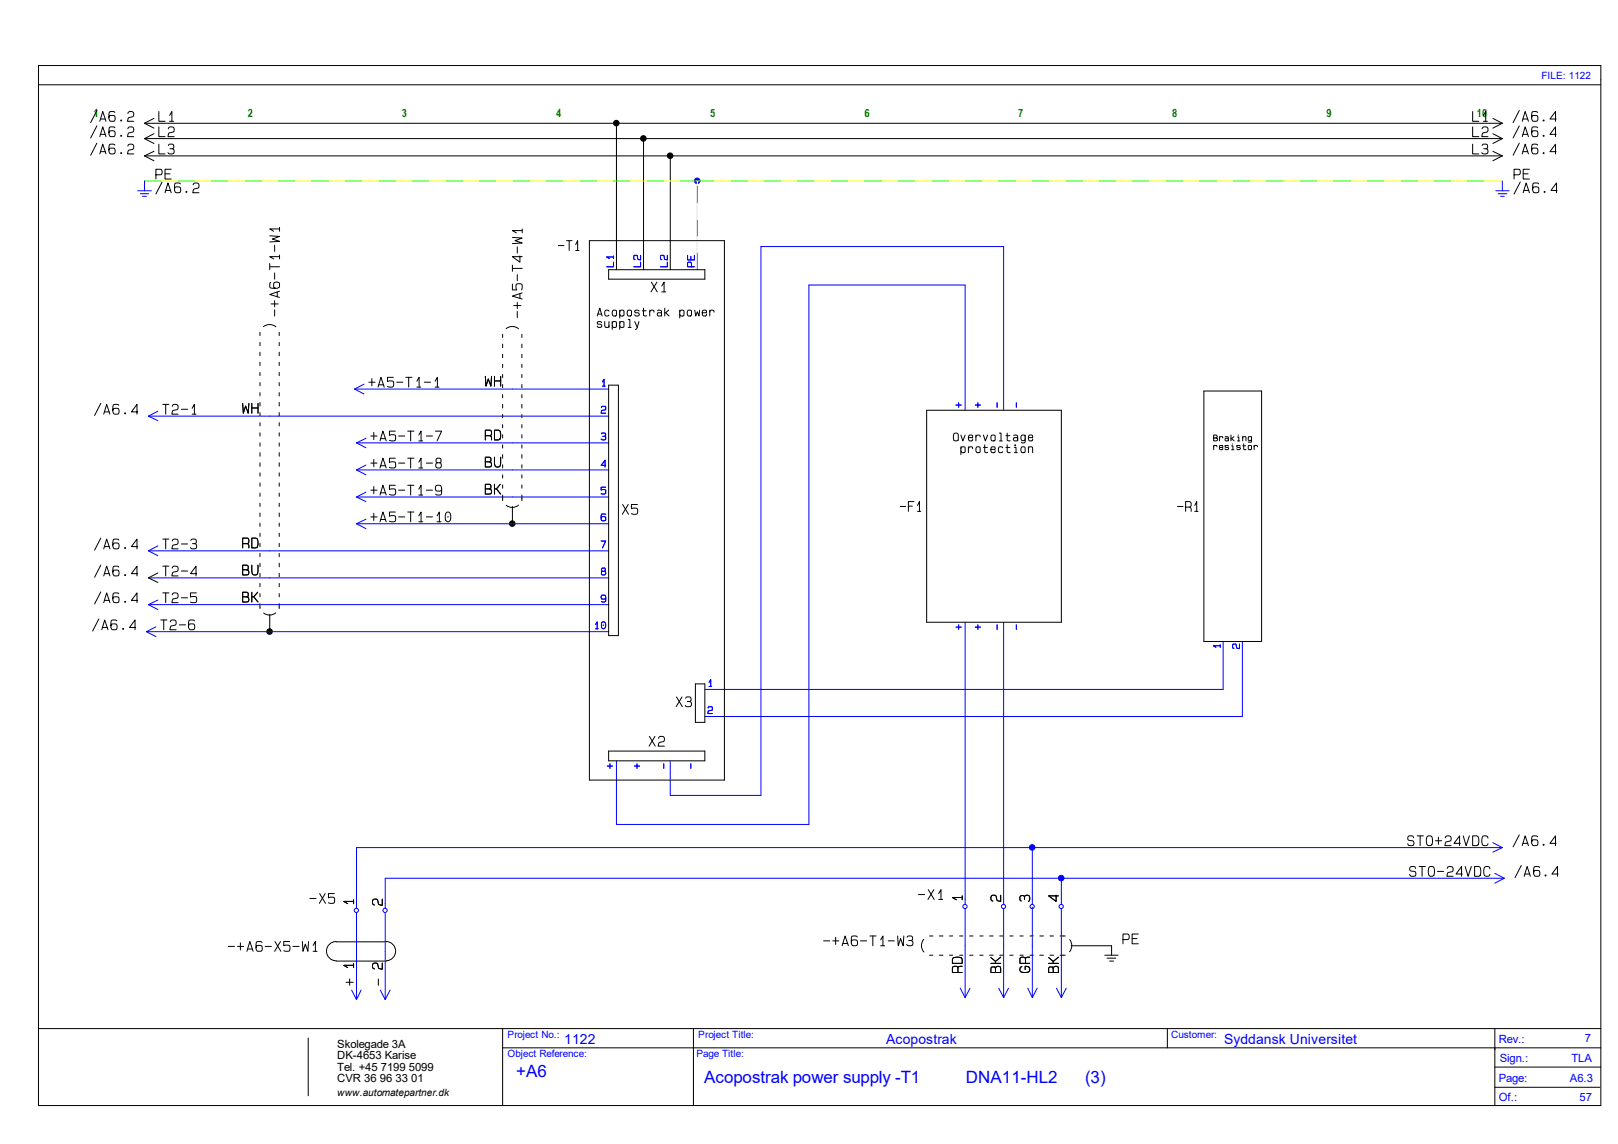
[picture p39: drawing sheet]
<svg xmlns="http://www.w3.org/2000/svg" width="420mm" height="297mm" viewBox="0 0 420 297" stroke-linecap="round" stroke-linejoin="round" font-family="sans-serif">
<defs><g id="words">
<g font-size="4.4" fill="#00f">
<text x="134" y="279.5">+A6</text>
<text x="182.8" y="281.3">Acopostrak power supply -T1</text>
<text x="250.7" y="281.3">DNA11-HL2</text>
<text x="281.7" y="281.3">(3)</text>
</g>
<g font-size="3.6" fill="#00f">
<text x="146.5" y="271">1122</text>
<text x="230" y="271">Acopostrak</text>
<text x="317.8" y="271">Syddansk Universitet</text>
</g>
<g font-size="2.9" fill="#008000">
<text x="24.3" y="30.5">1</text>
<text x="64.3" y="30.5">2</text>
<text x="104.3" y="30.5">3</text>
<text x="144.4" y="30.5">4</text>
<text x="184.3" y="30.5">5</text>
<text x="224.4" y="30.5">6</text>
<text x="264.3" y="30.5">7</text>
<text x="304.3" y="30.5">8</text>
<text x="344.3" y="30.5">9</text>
<text x="383.4" y="30.5">10</text>
</g>
<g font-size="2.9">
<text x="87.5" y="272">Skolegade 3A</text>
<text x="87.5" y="275">DK-4653 Karise</text>
<text x="87.5" y="278">Tel. +45 7199 5099</text>
<text x="87.5" y="281">CVR 36 96 33 01</text>
</g>
<g font-size="2.9" fill="#00f">
<text x="389" y="270.8">Rev.:</text>
<text x="389.3" y="275.8">Sign.:</text>
<text x="407.9" y="275.8">TLA</text>
<text x="411.4" y="270.5">7</text>
<text x="389" y="281">Page:</text>
<text x="407.5" y="281">A6.3</text>
<text x="389" y="285.8">Of.:</text>
<text x="410" y="285.8">57</text>
</g>
<g font-size="2.6" fill="#00f">
<text x="400.1" y="20.4">FILE: 1122</text>
<text x="131.7" y="269.5">Project No.:</text>
<text x="181.3" y="269.5">Project Title:</text>
<text x="304" y="269.5">Customer:</text>
<text x="131.7" y="274.5">Object Reference:</text>
<text x="180.8" y="274.5">Page Title:</text>
</g>
<text font-size="2.6" x="87.5" y="284.5">www.automatepartner.dk</text>
</g></defs>
<g fill="none" stroke="#000" stroke-width=".26">
<path d="M10 17h405.5v270h-405.5zM10 22h405.5M10 267h405.5M80 269.5v15M130.5 267v20M130.5 272h285M180 267v20M303 267v5M388 277h27.5M388 267v20M388 282.3h27.3"/>
<circle cx="133" cy="135.9" r=".72"/>
<circle cx="70" cy="164" r=".72"/>
</g>
<g fill="#000">
<circle cx="133" cy="135.9" r=".72"/>
<circle cx="70" cy="164" r=".72"/>
</g>
<circle cx="275.5" cy="228" r=".72" fill="#00f"/>
<circle cx="275.5" cy="228" r=".72" fill="none" stroke="#00f" stroke-width=".26"/>
<circle cx="267.9" cy="220" r=".72" fill="#00f"/>
<circle cx="267.9" cy="220" r=".72" fill="none" stroke="#00f" stroke-width=".26"/>
<circle cx="181" cy="46.9" r=".72" fill="#00f"/>
<g fill="none" stroke="#00f" stroke-width=".26">
<path d="M35.7 49.5h3.6M36.4 50.3h2.2M37 51h1M37.5 47v2.5M388.3 49.5h3.5M388.9 50.3h2.3M389.6 51h.9M390 47v2.5M159.3 68.1v1.2h-1.8M159.3 66.7h-1.8l.7 .4M159.3 66.5v.6M166.3 68.1v1.2h-1.8"/>
<path d="M166.3 66.3v1.2l-.7-.2-.2-.8-.2-.2a.58 .58 0 0 0-.7 .4 .58 .58 0 0 0 .3 .7M173.2 68.1v1.2h-1.8M173.2 66.3v1.2l-.6-.2-.2-.8-.3-.2a.58 .58 0 0 0-.6 .4 .58 .58 0 0 0 .3 .7M178.5 66.3v1.2h1.8v-1.2M179.3 66.5v1M179.5 69.3v-1l-.2-.2h-.7l-.1 .1v1.1h1.8M94.5 99.7l-2.5 1.3M156.4 99.1l.4-.6v1.7M38.5 108h119.5M38.5 108l2.5 1.2M41 106.8l-2.5 1.2M92 101h66"/>
<path d="M92 101l2.5 1.3M92.5 115h65.5M92.5 115l2.5 1.2M95 113.8l-2.5 1.2M156.1 105.8a.61 .61 0 0 1 .8-.3 .61 .61 0 0 1 .3 .8l-1 .3-.2 .7h1.2M156.1 112.6l.1-.2h.9l.1 .4-.1 .4-.6 .1M156.4 100.2h.7M156.8 113.3l.4 .2a.65 .65 0 0 1-.3 .8 .65 .65 0 0 1-.9-.3M248.2 105.2h1.3M248.8 104.6v1.1M250.5 106.5v-32.5h-40.5v140h-50v-16.5M253.2 105.2h1.3"/>
<path d="M253.8 104.6v1.1M258.8 104.6v1.1M260.5 106.5v-42.5h-63v142.5h-23.5v-9M263.8 104.6v1.1M92.5 122h65.5M92.5 129h65.5M92.5 136h65.5M92.5 122l2.5 1.3M92.5 129l2.5 1.2M92.5 136l2.5 1.2M95 120.7l-2.5 1.3M95 127.8l-2.5 1.2"/>
<path d="M95 134.8l-2.5 1.2M157.2 120.8h-1.2l1.1-1.3v1.7M157.2 126.5h-1.2v.8l.4-.2 .8 .2v.8l-.3 .2-.9-.1M157.2 133.6l-.1-.2h-.9l-.2 .5 .1 1.1 .4 .2 .7-.2v-.7l-.1-.1-.7-.1-.4 .4M38.5 143h119.5M38.5 150h119.5M38.5 157h119.5M38.5 143l2.5 1.3M38.5 157l2.5 1.2M41 141.7l-2.5 1.3M41 155.8l-2.5 1.2M156 140.5h1.2l-.8 1.7"/>
<path d="M156.5 148.3l-.4 .2v.6l.3 .2h.5l.3-.4-.1-.6h-.3M157.2 155.2l-.1 .3h-.9l-.2-.3 .2-.7h.9l.1 1.6-.3 .2-.8-.2M38 164h120M38 164l2.5 1.3M40.5 162.7l-2.5 1.3M154.6 162.1l.4-.6v1.7M154.6 163.2h.7M156.2 161.6l.2-.1a.91 .91 0 0 1 .9 .7 .91 .91 0 0 1-.6 1l-.6-.4zM156.5 162.3h.2M184.1 177.1l.4-.7v1.8M184.1 178.2h.6M248.2 162.8h1.3"/>
<path d="M248.8 162.2v1.2M250.5 161.5v73.3M253.2 162.8h1.3M253.8 162.2v1.2M258.8 162.2v1.2M260.5 161.5v73.3M263.8 162.2v1.2M316.7 167.6h-1.7l.6 .5M316.7 167.4v.7M317.5 166.5v12.5h-134.5M321.7 167.2v1.2l-.6-.2-.2-.8-.3-.2a.58 .58 0 0 0-.6 .4 .58 .58 0 0 0 .3 .7M322.5 166.5v19.5h-139.5"/>
<path d="M157.6 198.9h1.4M158.3 198.3v1.2M164.7 198.9h1.3M165.4 198.3v1.2M172.3 198.3v1.2M179.3 198.3v1.2M183.8 183.8a.61 .61 0 0 1 .8-.3 .61 .61 0 0 1 .3 .8l-1 .3-.2 .7h1.2M387.5 218.8l2.5 1.2M92.5 237v22.5M100 237v22.5M250.5 236.1v22.9M260.5 236.1v22.9"/>
<path d="M268 220v14.8M268 235.5v23.5M275.5 228v6.8M275.5 236.1v22.9M388 226.7l2.5 1.3M390 220h-297.5v15.8M390 220l-2.5 1.2M390.5 228h-290.5v7.8M390.5 228l-2.5 1.3M91.3 257l1.2 2.5M93.7 257l-1.2 2.5M98.7 257l1.3 2.5"/>
<path d="M101.3 257l-1.3 2.5M249.3 256.5l1.2 2.5M251.8 256.5l-1.3 2.5M259.2 256.5l1.3 2.5M261.8 256.5l-1.3 2.5M266.8 256.5l1.2 2.5M269.2 256.5l-1.2 2.5M274.2 256.5l1.3 2.5M276.8 256.5l-1.3 2.5"/>
<circle cx="181" cy="46.9" r=".72"/>
<circle cx="156.6" cy="147.9" r=".52"/>
<circle cx="92.5" cy="236.3" r=".55"/>
<circle cx="99.9" cy="236.3" r=".55"/>
<circle cx="250.5" cy="235.3" r=".55"/>
<circle cx="260.5" cy="235.3" r=".55"/>
<circle cx="267.9" cy="235.3" r=".55"/>
<circle cx="275.5" cy="235.3" r=".55"/>
</g>
<g fill="#000">
<circle cx="160" cy="32" r=".72"/>
<circle cx="167" cy="35.9" r=".72"/>
<circle cx="173.9" cy="40.4" r=".72"/>
</g>
<g fill="none" stroke="#000" stroke-width=".26">
<path d="M25.1 28.7l-1.6 3.1M25.1 32.7l-1.6 3.1M25.1 37.2l-1.6 3.1M25.9 31.5l.8-2.5 .8 2.5M25.9 35.5l.8-2.6 .8 2.6M25.9 40l.8-2.6 .8 2.6M26.1 30.9h1.2M26.1 34.9h1.2M26.1 39.4h1.2M29.8 29.2a1.02 1.02 0 0 0-1.4 0 2.25 2.25 0 0 0 .1 2.2 1.07 1.07 0 0 0 1.3-.2v-1a1.02 1.02 0 0 0-1.4 0l-.1 .3M29.8 33.2a1.02 1.02 0 0 0-1.4 0 2.25 2.25 0 0 0 .1 2.2 1.07 1.07 0 0 0 1.3-.2v-1a1.02 1.02 0 0 0-1.4 0l-.1 .3M29.8 37.7a1.02 1.02 0 0 0-1.4 0 2.25 2.25 0 0 0 .1 2.2 1.07 1.07 0 0 0 1.3-.2v-1a1.02 1.02 0 0 0-1.4 0l-.1 .2"/>
<path d="M33.2 29.5l.1-.3a.87 .87 0 0 1 1.4 .3v.5l-.2 .3-1.1 .3-.3 .9h1.6M33.2 33.4l.1-.2a.87 .87 0 0 1 1.4 .2v.6l-.2 .3-1.1 .2-.3 1h1.6M33.2 37.9l.1-.2a.87 .87 0 0 1 1.4 .2v.5l-.2 .4-1.1 .2-.3 1h1.6M37.5 32h352.5M37.5 36h352.5M37.5 32l2.5 1.3M37.5 36l2.5 1.3M40 30.7l-2.5 1.3M40 34.7l-2.5 1.3M40 39.3l-2.5 1.2M41.2 29v2.5h1.6M41.2 32.9v2.6h1.6"/>
<path d="M41.2 37.4v2.6h1.6M43.7 33.4l.1-.2a.87 .87 0 0 1 1.4 .2v.6l-.2 .3-1.1 .2-.3 1h1.6M43.7 37.8l.3-.4h.7l.3 .1 .1 .4a.49 .49 0 0 1-.4 .7h-.6M44 30l.6-1v2.5M44 31.5h1M44.7 38.6a.7 .7 0 0 1 .5 .7 .7 .7 0 0 1-.5 .7l-.9-.1-.2-.3M160 32v38M167 36v34M382.3 29v2.5h1.6M382.3 32.9v2.6h1.6M382.3 37.4v2.6h1.6M384.7 33.4l.1-.2a.87 .87 0 0 1 1.4 .2v.6l-.2 .3-1.1 .2-.3 1h1.6"/>
<path d="M384.7 37.8l.4-.4h.6l.3 .1 .2 .4a.49 .49 0 0 1-.5 .7h-.6M385.1 30l.6-1v2.5M385.1 31.5h1M385.7 38.6a.7 .7 0 0 1 .6 .7 .7 .7 0 0 1-.6 .7l-.9-.1-.2-.3M387.5 30.7l2.5 1.3M387.5 34.7l2.5 1.3M387.5 39.3l2.5 1.2M390 32l-2.5 1.3M390 36l-2.5 1.3M394.4 28.7l-1.6 3.1M394.4 32.7l-1.6 3.1M394.4 37.2l-1.6 3.1"/>
<path d="M395.1 31.5l.8-2.5 .8 2.5M395.1 35.5l.8-2.6 .8 2.6M395.1 40l.8-2.6 .8 2.6M395.3 30.9h1.3M395.3 34.9h1.3M395.3 39.4h1.3M399.1 29.2a1.02 1.02 0 0 0-1.4 0 2.25 2.25 0 0 0 .1 2.2 1.07 1.07 0 0 0 1.3-.2v-1a1.02 1.02 0 0 0-1.4 0l-.1 .3M399.1 33.2a1.02 1.02 0 0 0-1.4 0 2.25 2.25 0 0 0 .1 2.2 1.07 1.07 0 0 0 1.3-.2v-1a1.02 1.02 0 0 0-1.4 0l-.1 .3M399.1 37.7a1.02 1.02 0 0 0-1.4 0 2.25 2.25 0 0 0 .1 2.2 1.07 1.07 0 0 0 1.3-.2v-1a1.02 1.02 0 0 0-1.4 0l-.1 .2M403.9 30.9h-1.6l1.5-1.9v2.5M403.9 34.9h-1.6l1.5-2v2.6M403.9 39.4h-1.6l1.5-2v2.6"/>
<path d="M37.5 40.5h352.5M37.5 40.5l2.5 1.2M40.5 45.4l1.4-.1 .2-.3-.2-1-1.4-.1v2.6M42.1 47.2l-1.6 3.2M42.8 45.1h1.3M42.8 50l.8-2.5 .8 2.5M43 49.4h1.3M44.4 43.9h-1.6v2.6h1.6M46.8 47.8a1.02 1.02 0 0 0-1.4 0 2.25 2.25 0 0 0 .2 2.2 1.07 1.07 0 0 0 1.2-.2v-1a1.02 1.02 0 0 0-1.4 0l-.1 .2M50.1 48l.1-.2a.87 .87 0 0 1 1.4 .2v.5l-.2 .4-1.1 .2-.3 .9h1.6M72.6 59.4h-2.6l1 .6M72.6 59v1"/>
<path d="M135.6 59.9h-2.6l1 .6M135.6 59.4v1.1M174 40.5v29.5M390 40.5l-2.5 1.2M393 45.4l1.5-.1 .1-.3-.1-1-1.5-.1v2.6M394.6 47.2l-1.6 3.2M395.4 45.1h1.3M395.4 50l.8-2.5 .8 2.5M395.6 49.4h1.2M397 43.9h-1.6v2.6h1.6M399.4 47.8a1.02 1.02 0 0 0-1.5 0 2.25 2.25 0 0 0 .2 2.2 1.07 1.07 0 0 0 1.3-.2v-1a1.02 1.02 0 0 0-1.5 0l-.1 .2M404.2 49.4h-1.6l1.4-1.9v2.5"/>
<path d="M70 68.4v1.6M70 69.3h2.6M70 61.2l2.6 .2-1.9 .7 1.9 .6-2.6 .1M70.3 73.3a1.02 1.02 0 0 0 0 1.5 2.25 2.25 0 0 0 2.2-.2 1.07 1.07 0 0 0-.2-1.3h-1a1.02 1.02 0 0 0 0 1.5h.2M70.4 78.9h1.8M71.3 78.1v1.6M71.3 70.9v1.6M71.3 63.7v1.6M72 75.8v1.2M72.6 75.6l-2.6 .9 2.6 .7M72.6 66.6h-2.6l1 .6M72.6 66.2v1"/>
<path d="M133 73.7v1.6h1.1l-.2-.5 .2-1.1h1.2a1.19 1.19 0 0 1 .1 1.6M133 68.8v1.6M133 69.7h2.6M133 61.6l2.6 .2-1.9 .7 1.9 .6-2.6 .1M133.3 79.3h1.9M134.3 78.5v1.6M134.3 71.3v1.6M134.3 64.1v1.6M135 76.2v1.3M135 66.5v1.6l-2-1.5h2.6M135.6 76l-2.6 .9 2.6 .7M144.9 63.8h1.5"/>
<path d="M147.1 62.5h1.4M147.7 62.5v2.5M149.4 63.5l.5-1v2.5M149.4 65h.9M153 62.5h35v140h-35zM158 70h25v2.5h-25zM169.1 73.2l1.5 2.6M170.5 73.2l-1.5 2.6M171.8 74.3l.6-1.1v2.6M171.8 75.8h1M67.5 86.3v.8M67.5 88.9v.8"/>
<path d="M67.5 91.4v1M67.5 94.1v.8M67.5 96.7v.8M67.5 99.3v.9M68.4 84.8a2.5 2.5 0 0 1 3.2 .1M71.3 80.4v1.6M72.5 86.3v.8M72.5 88.9v.8M72.5 91.4v1M72.5 94.1v.8M72.5 96.7v.8M72.5 99.3v.9"/>
<path d="M95.8 99.2h1.6M96.5 98.3v1.9M98.3 99.9h1.3M102.1 98h-1.5v1.1l.5-.2 1 .2v1.1a1.19 1.19 0 0 1-1.5 .1M103 99.2h1.6M105.3 98h1.6M106.1 98v2.5M108.2 99l.6-1v2.5M110.2 99.2h1.6M112.9 99l.6-1v2.5M126 97.7l.2 2.5 .5-1.8 .7 1.8 .2-2.5M128.4 97.7v2.5"/>
<path d="M128.4 98.9h1.6M130 97.7v2.5M130.5 86.8v.8M130.5 89.3v1M130.5 91.9v1M130.5 94.6v.8M130.5 97.2v.8M130.5 99.8v.9M131.4 85.3a2.5 2.5 0 0 1 3.2 .1M134.3 80.9v1.6M135.5 86.8v.8M135.5 89.3v1"/>
<path d="M135.5 91.9v1M135.5 94.6v.8M135.5 97.2v.8M135.5 99.8v.9M155 82l.7-2 .6 2M155.2 81.5h.9M156.1 83.7l-.3-.2h-.4l-.4 .2 .2 .5h.8l.2 .3-.2 .4-.6 .1-.4-.3M157 83.5l.1 1.4h.9l.1-.4M158 100h2.5v65h-2.5zM158.1 80.8l-.4-.3h-.4l-.3 .5 .1 1h.6l.4-.2M158.1 83.5v1.5M158.9 84l.4-.5 .6 .1 .1 1.2-.3 .2h-.4l-.4-.5"/>
<path d="M158.9 83.5v2M159.1 80.6h.8v1.4h-.8l-.2-.5zM160.9 81l.3-.5h.4l.4 .3-.1 1.2h-.7l-.3-.5M160.9 80.5v2.1M160.9 84l.3-.5 .7 .1 .1 1.2-.4 .2h-.4l-.3-.5M160.9 83.5v2M163 80.6h.8v1.4h-.8l-.2-.5zM163.1 85h.7M163.1 83h.4v2M164.8 83.5l.6 1.5M165.9 80.8l-.4-.3h-.4l-.3 .3 .1 .4 .9 .1 .1 .2-.1 .5h-.7l-.3-.3M165.9 83.5l-.5 1.7-.5 .3"/>
<path d="M166.7 80.7h1M167 80v1.9l.4 .1h.4M168.7 81l.3-.5 .7 .1 .1 .4M168.7 80.5v1.5M170.7 80.7l.6-.2 .4 .3v1.2M171.7 81.5l-.1-.3h-.8l-.2 .3 .3 .5h.7l.1-.3M172.6 80v2M172.6 81.2h.2l.9 .8M173.6 80.5l-.8 .7M176.4 81l.4-.5h.4l.3 .3v1.2h-.7l-.4-.5M176.4 80.5v2.1M178.6 80.6h.8v1.4h-.8l-.2-.5z"/>
<path d="M180.3 80.5l.3 1.5 .4-1.1 .4 1.1 .2-1.5M182.3 81.2h1.1l-.1-.6-.3-.1-.5 .1-.2 .9 .3 .5h.7l.1-.5M184.2 81l.4-.5 .7 .1v.4M184.2 80.5v1.5M26.2 104.7l-1.6 3.2M26.9 107.5l.8-2.5 .8 2.5M27.1 106.9h1.3M30.8 105.2a1.02 1.02 0 0 0-1.4 0 2.25 2.25 0 0 0 .1 2.2 1.07 1.07 0 0 0 1.3-.1v-1a1.02 1.02 0 0 0-1.4 0l-.1 .2M35.7 106.9h-1.6l1.5-1.9v2.5M42.2 105h1.7M43 105v2.5M44.7 105.5l.1-.3a.87 .87 0 0 1 1.4 .3v.5l-.2 .3-1.1 .3-.3 .9h1.6"/>
<path d="M47.1 106.3h1.6M49.9 106l.6-1v2.5M49.9 107.5h1M63 104.7l.2 2.6 .6-1.9 .6 1.9 .2-2.6M65.4 104.7v2.6M65.4 105.9h1.6M67 104.7v2.6M67.5 101.9v.9M67.5 104.5v.9M67.5 107.1v.9M67.5 109.7v.9M67.5 112.4v.8"/>
<path d="M67.5 115v.8M67.5 117.5v.9M72.5 101.9v.9M72.5 104.5v.9M72.5 107.1v.9M72.5 109.7v.9M72.5 112.4v.8M72.5 115v.8M72.5 117.5v.9M96.3 113.2h1.6M97 112.3v1.8M97 119.3v1.9"/>
<path d="M98.1 100.5l.8-2.5 .8 2.5M98.6 114.5l.8-2.6 .8 2.6M98.8 113.9h1.3M102.6 111.9h-1.5v1.1l.5-.1 1 .1v1.2a1.19 1.19 0 0 1-1.5 .1M102.6 119h-1.5v1.1l.5-.2 1 .2v1.1a1.19 1.19 0 0 1-1.5 .1M103.5 113.2h1.6M105.8 111.9h1.6M105.8 119h1.6M106.6 111.9v2.6M106.6 119v2.5M108.2 100.5h1M108.7 112.9l.6-1v2.6"/>
<path d="M108.7 114.5h1M108.7 120l.6-1v2.5M110.7 113.2h1.6M112.9 100.5h1.1M113 111.9h1.6l-1.1 2.6M113.2 119.2l.3-.2h.6a.68 .68 0 0 1 0 1.1l-.9-.1zM126 119.9h1l.4-.2v-.2a.52 .52 0 0 0-.3-.8h-1.1v2.5h1a.68 .68 0 0 0 .6-.6 .68 .68 0 0 0-.6-.7M126 113.1l1.4-.1 .2-.3-.2-.9-1.4-.1v2.5M127.2 113.1l.3 .3 .1 .8M128.4 118.7v1.6a.82 .82 0 0 0 .8 1 .82 .82 0 0 0 .8-1v-1.6M128.4 111.7l1.2 .1 .3 .4 .1 1.1a.78 .78 0 0 1-.6 .9h-1zM130.5 102.4v.9"/>
<path d="M130.5 105v.9M130.5 107.6v.9M130.5 110.2v.9M130.5 112.9v.8M130.5 115.5v.8M130.5 118v1M135.5 102.4v.9M135.5 105v.9M135.5 107.6v.9M135.5 110.2v.9M135.5 112.9v.8M135.5 115.5v.8"/>
<path d="M135.5 118v1M240.5 106.5h35v55h-35zM247.6 112.7l.1-.2a.65 .65 0 0 1 .8 0 .65 .65 0 0 1 .3 .7l-.1 1.1-.4 .2-.6-.1-.2-.7zM249.4 112.9l.5 1.6 .6-1.6M249.4 116.5l.4-.5 .6 .1 .1 .1-.1 1.2-.6 .1-.4-.5M249.4 116v2M251.4 113.6h1.1l-.1-.6-.3-.1-.6 .1-.1 1 .3 .5 .7-.1 .1-.4M251.4 116.5l.3-.5 .7 .1 .1 .4M251.4 116v1.5M253.3 113.5l.4-.6 .6 .1 .1 .5M253.3 112.9v1.6M253.5 116.1h.8v1.3h-.8l-.2-.4z"/>
<path d="M255.3 112.9l.5 1.6 .6-1.6M255.3 116.2h1M255.6 115.5v1.8l.3 .2 .5-.1M257.2 116.7h1.1l-.1-.6-.2-.1-.6 .1-.2 .4 .1 .8 .3 .2h.4l.2-.1 .1-.4M257.4 113h.8v1.4h-.8l-.2-.4zM259.4 114.5h.8M259.4 112.4h.4v2.1M260.3 116.2l-.1-.1-.7-.1-.3 .5 .1 .9 .6 .1 .4-.2M261.1 113.1h1M261.1 116.2h1M261.5 112.4v1.9l.3 .2 .4-.1M261.5 115.5v1.8l.3 .2 .4-.1"/>
<path d="M263.1 113.1l.6-.2 .5 .3v1.3M263.3 117.5h.8M263.3 116.2h.4v1.3M264.2 114l-.1-.4h-.9l-.1 .4 .3 .5 .7-.1 .1-.3M265.2 116.1h.8v1.3h-.8l-.2-.4zM266.1 113.5l-.1-.5-.2-.1a.72 .72 0 0 0-.8 .9 .72 .72 0 0 0 1 .5l.1-.4M266.1 112.9l-.1 2-.7 .1-.2-.2M267 113.6h1.1v-.4l-.4-.3-.6 .1-.1 .5v.7l.3 .3h.4l.3-.1 .1-.4M267 116v1.5M267 116.5l.3-.5 .7 .1 .1 1.4M312.5 101.5h15v65h-15zM315 113.7l.9-.2 .1-.2-.3-.4h-.7v1.6h.6l.5-.3v-.2l-.5-.3"/>
<path d="M315 116l.2-.3h.6l.1 .3M315 115.7v1.1M316.6 113.7l.1-.3h.6l.1 .3M316.6 113.4v1.1M316.6 116.2h.8l-.1-.5h-.6l-.1 .9 .6 .2 .2-.4M318 113.5l.7-.1 .2 .1v1M318.9 114.1l-.3-.3-.6 .2v.3l.3 .2h.3l.3-.3M318.9 115.8l-.1-.1h-.7l-.1 .4 .8 .1 .1 .3-.3 .3h-.3l-.3-.3M319.5 112.9v1.6M319.5 113.9l.9 .6M319.7 116.8h.6M319.7 115.7h.3v1.1"/>
<path d="M320.3 113.4l-.6 .5M321.2 114.5h.6M321.2 113.5h.4v1M321.9 115.8l-.1-.1h-.7v.4l.8 .1 .1 .3-.2 .2-.5 .1-.2-.3M322.6 113.4v1.1M322.6 113.7l.1-.3h.6l.1 1.1M322.6 115.7h.7M322.8 115.2v1.4l.3 .2 .3-.1M324.1 115.7h.7v1l-.5 .1-.3-.2zM324.9 113.7l-.1-.3h-.5a.53 .53 0 0 0-.2 .7 .53 .53 0 0 0 .7 .2l.1-.3M324.9 113.4l-.1 1.4-.8-.1M325.5 116l.2-.3h.6l.1 .3"/>
<path d="M325.5 115.7v1.1M26.2 139.7l-1.6 3.1M42.2 140h1.7M43 140v2.5M65.4 139.7l1.2 .1 .3 .4 .1 1.1a.78 .78 0 0 1-.6 .9h-1zM67.5 120.1v1M67.5 122.8v.8M67.5 125.4v.8M67.5 128v.9M67.5 130.6v.9M67.5 133.2v.9M67.5 135.8v.9"/>
<path d="M67.5 138.4v.9M72.5 120.1v1M72.5 122.8v.8M72.5 125.4v.8M72.5 128v.9M72.5 130.6v.9M72.5 133.2v.9M72.5 135.8v.9M72.5 138.4v.9M96.3 120.2h1.6M96.3 127.3h1.6M96.3 134.2h1.6"/>
<path d="M97 126.3v1.9M97 133.3v1.8M98.6 121.5l.8-2.5 .8 2.5M98.6 128.5l.8-2.5 .8 2.5M98.6 135.5l.8-2.6 .8 2.6M98.8 120.9h1.3M98.8 127.9h1.3M98.8 134.9h1.3M102.6 126h-1.5v1.1l.5-.2 1 .2v1.2a1.19 1.19 0 0 1-1.5 .1M102.6 132.9h-1.5v1.1l.5-.1 1 .1v1.2a1.19 1.19 0 0 1-1.5 .1M103.5 120.2h1.6M103.5 127.3h1.6"/>
<path d="M103.5 134.2h1.6M105.8 126h1.6M105.8 132.9h1.6M106.6 126v2.5M106.6 132.9v2.6M108.7 121.5h1M108.7 127l.6-1v2.5M108.7 128.5h1M108.7 133.9l.6-1v2.6M108.7 135.5h1M110.7 120.2h1.6M110.7 127.3h1.6"/>
<path d="M110.7 134.2h1.6M113.5 133.9l.5-1v2.6M113.5 135.5h1M113.5 120.1a.74 .74 0 0 0-.4 .7 .74 .74 0 0 0 .4 .7h.6a.74 .74 0 0 0 .5-.7 .74 .74 0 0 0-.5-.7M114.6 127v.3a1.02 1.02 0 0 1-1.5 0v-1.1a1.07 1.07 0 0 1 1.3-.1 2.5 2.5 0 0 1 .2 2.2 1.02 1.02 0 0 1-1.5 0M115.7 133.3l.5-.4a1.41 1.41 0 0 1 .4 2.5h-.6a1.9 1.9 0 0 1-.3-2.1zM116.2 134.2h.2M126 126.9h1l.4-.2v-.2a.52 .52 0 0 0-.3-.8h-1.1v2.6h1a.68 .68 0 0 0 .6-.7 .68 .68 0 0 0-.6-.7M128.4 125.7v2.6M128.4 126.9h.5l1.1 1.4M129.9 125.7l-1 1.2M130.5 120.7v.8"/>
<path d="M130.5 123.3v.8M130.5 125.9v.8M130.5 128.5v1.5M133 131.5v4.5M134.6 131.1a2.5 2.5 0 0 1-3.2 .1M135.5 120.7v.8M135.5 123.3v.8M135.5 125.9v.8M135.5 128.5v1.5M161.6 131l1.6 2.5M163.1 131l-1.6 2.5M165.4 131h-1.5v1.1l.5-.2 1 .2v1.2a1.19 1.19 0 0 1-1.5 .1"/>
<path d="M233.7 131.5h1.4M235.8 131.4h1M237.2 130.2h-1.4v2.6M238.2 131.2l.5-1v2.6M238.2 132.8h.8M305.6 131.5h1.5M307.8 131.7l1.1-.1 .3-.4-.1-.7-.3-.3h-1v2.6M308.8 131.7l.3 .2 .1 .9M310.1 131.2l.5-1v2.6M310.1 132.8h.9M26.2 146.7l-1.6 3.2M26.2 153.7l-1.6 3.1"/>
<path d="M26.9 142.5l.8-2.5 .8 2.5M26.9 149.5l.8-2.5 .8 2.5M26.9 156.5l.8-2.6 .8 2.6M27.1 141.9h1.3M27.1 148.9h1.3M27.1 155.9h1.3M30.8 140.2a1.02 1.02 0 0 0-1.4 0 2.25 2.25 0 0 0 .1 2.2 1.07 1.07 0 0 0 1.3-.2v-1a1.02 1.02 0 0 0-1.4 0l-.1 .3M30.8 147.2a1.02 1.02 0 0 0-1.4 0 2.25 2.25 0 0 0 .1 2.2 1.07 1.07 0 0 0 1.3-.1v-1a1.02 1.02 0 0 0-1.4 0l-.1 .2M30.8 154.2a1.02 1.02 0 0 0-1.4 0 2.25 2.25 0 0 0 .1 2.2 1.07 1.07 0 0 0 1.3-.2v-1a1.02 1.02 0 0 0-1.4 0l-.1 .2M35.7 141.9h-1.6l1.5-1.9v2.5M35.7 148.9h-1.6l1.5-1.9v2.5M35.7 155.9h-1.6l1.5-2v2.6"/>
<path d="M41 148.8l-2.5 1.2 2.5 1.2M42.2 147h1.7M42.2 153.9h1.7M43 147v2.5M43 153.9v2.6M44.7 140.5l.1-.3a.87 .87 0 0 1 1.4 .3v.5l-.2 .3-1.1 .3-.3 .9h1.6M44.7 147.5l.1-.3a.87 .87 0 0 1 1.4 .3v.5l-.2 .3-1.1 .3-.3 .9h1.6M44.7 154.4l.1-.2a.87 .87 0 0 1 1.4 .2v.5l-.2 .4-1.1 .2-.3 1h1.6M47.1 141.2h1.6M47.1 148.3h1.6M47.1 155.2h1.6M49.5 140.3l.4-.3h.6h.3l.2 .5a.49 .49 0 0 1-.5 .6h-.5"/>
<path d="M50.5 141.1a.7 .7 0 0 1 .6 .7 .7 .7 0 0 1-.6 .7l-.9-.1-.2-.2M51 153.9h-1.6v1.1l.6-.1 1 .1v1.2a1.19 1.19 0 0 1-1.6 .1M51.1 148.9h-1.7l1.5-1.9v2.5M63 154.9h1l.4-.1v-.3a.52 .52 0 0 0-.3-.7h-1.1v2.5h1a.68 .68 0 0 0 .6-.7 .68 .68 0 0 0-.6-.7M63 147.9h1l.4-.2v-.2a.52 .52 0 0 0-.3-.8h-1.1v2.6h1a.68 .68 0 0 0 .6-.7 .68 .68 0 0 0-.6-.7M63 141.1h1.4l.2-.4-.2-.9-1.4-.1v2.5M64.2 141.1l.3 .3 .1 .8M65.4 153.8v2.5M65.4 154.9h.5l1.1 1.4M65.4 146.7v1.6a.82 .82 0 0 0 .8 1 .82 .82 0 0 0 .8-1v-1.6M66.9 153.8l-1 1.1M67.5 141.1v.8"/>
<path d="M67.5 143.7v.8M67.5 146.2v1M67.5 148.8v1M67.5 151.5v.8M67.5 154.1v.8M67.5 156.7v1.3M70 159.5v4.5M71.6 159.1a2.5 2.5 0 0 1-3.2 0M72.5 141.1v.8M72.5 143.7v.8M72.5 146.2v1M72.5 148.8v1"/>
<path d="M72.5 151.5v.8M72.5 154.1v.8M72.5 156.7v1.3M25.7 160.7l-1.7 3.1M26.4 163.5l.8-2.5 .8 2.5M26.6 162.9h1.3M30.3 161.2a1.02 1.02 0 0 0-1.4 0 2.25 2.25 0 0 0 .1 2.2 1.07 1.07 0 0 0 1.3-.2v-1a1.02 1.02 0 0 0-1.4 0l-.1 .3M35.2 162.9h-1.6l1.5-1.9v2.5M41.7 161h1.6M42.5 161v2.5M44.2 161.5l.1-.3a.87 .87 0 0 1 1.4 .3v.5l-.2 .3-1.1 .3-.3 .9h1.6M46.6 162.2h1.6"/>
<path d="M50.5 161.2a1.02 1.02 0 0 0-1.5 0 2.25 2.25 0 0 0 .2 2.2 1.07 1.07 0 0 0 1.3-.2v-1a1.02 1.02 0 0 0-1.5 0l-.1 .3M180.5 177.5h2.5v10h-2.5zM158 195h25v2.5h-25zM168.6 191.2l1.5 2.5M170 191.2l-1.5 2.5M170.9 191.7l.1-.3a.87 .87 0 0 1 1.5 .3v.5l-.3 .3-1.1 .3-.2 .9h1.6M175.6 180.9l1.5 2.6M177 180.9l-1.5 2.6M178 181.3l.3-.4h.7l.2 .1 .2 .4a.49 .49 0 0 1-.4 .7h-.6M179 182.1a.7 .7 0 0 1 .5 .7 .7 .7 0 0 1-.5 .7l-.9-.1-.2-.3M366.9 217.5l-.1-.4-.3-.1-.9 .1-.2 .4a.49 .49 0 0 0 .4 .7l1.1 .2 .1 .4a.6 .6 0 0 1-.5 .7h-.9l-.2-.5M367.9 217h1.6"/>
<path d="M368.6 217v2.5M370.4 217.3l.4-.3 .7 .1 .3 .4 .1 1.1a.82 .82 0 0 1-.8 1 .82 .82 0 0 1-.9-1zM372.6 218.3h1.6M373.4 217.3v1.9M375.2 217.5v-.2a.87 .87 0 0 1 1.5 .2v.5l-.3 .4-1.1 .2-.2 .9h1.6M379.1 218.9h-1.7l1.5-1.9v2.5M379.8 217l.8 2.5 .8-2.5M382.3 217h1l.4 .3 .2 1.3a.78 .78 0 0 1-.6 .9h-1zM386.2 217.6v-.3a.94 .94 0 0 0-1.4 0l-.2 1.3a.78 .78 0 0 0 .6 .9h.8l.2-.5M394.4 216.7l-1.6 3.2M395.1 219.5l.8-2.5 .8 2.5M395.3 218.9h1.3"/>
<path d="M399.1 217.3a1.02 1.02 0 0 0-1.4 0 2.25 2.25 0 0 0 .1 2.2 1.07 1.07 0 0 0 1.3-.2v-1a1.02 1.02 0 0 0-1.4 0l-.1 .2M403.9 218.9h-1.6l1.5-1.9v2.5M80.4 233.3h1.6M83 232l1.5 2.5M84.4 232l-1.5 2.5M86.8 232h-1.5v1.1l.5-.2 1 .2v1.2a1.19 1.19 0 0 1-1.5 .1M91.8 234h-2.6l1.1 .6M91.8 233.6v1M99.2 233.4v1.6l-.9-.2-.4-1.3-.7-.1-.4 .3a.86 .86 0 0 0 .4 1.3M238.4 232.2h1.6M241 231l1.5 2.5M242.4 231l-1.5 2.5"/>
<path d="M243.7 232l.6-1v2.5M243.7 233.5h1M249.8 233h-2.6l1 .6M249.8 232.6v1M259.8 232.4v1.6l-1-.2-.4-1.3-.7-.1-.4 .3a.86 .86 0 0 0 .4 1.2M265.9 233.5v-.6a.62 .62 0 0 0-.6-.4 .62 .62 0 0 0-.5 .4v.7l.3 .3M265.9 232.9a.7 .7 0 0 1 .7-.5 .7 .7 0 0 1 .7 .5l-.1 .9-.2 .2M274.2 232.4v1.6l-2-1.4h2.5M367.5 225.5l-.2-.5h-.3h-.9l-.2 .5a.49 .49 0 0 0 .5 .6l1 .2 .1 .4a.6 .6 0 0 1-.5 .8l-.9-.1-.2-.4M368.4 225h1.6M369.1 225v2.5M370.9 225.2l.4-.2h.7l.3 .5 .1 1.1a.82 .82 0 0 1-.8 .9 .82 .82 0 0 1-.8-.9z"/>
<path d="M373.1 226.2h1.6M375.7 225.5l.1-.3a.87 .87 0 0 1 1.4 .3v.5l-.3 .3-1.1 .3-.2 .9h1.6M379.6 226.9h-1.6l1.4-1.9v2.5M380.3 225l.8 2.5 .8-2.5M382.8 225h1.2l.3 .5 .1 1.1a.78 .78 0 0 1-.6 .9h-1zM386.8 225.6l-.1-.4a.94 .94 0 0 0-1.4 0l-.2 1.4a.78 .78 0 0 0 .6 .9l.8-.1 .3-.4M394.9 224.7l-1.6 3.1M395.6 227.5l.8-2.5 .9 2.5M395.8 226.9h1.3M399.6 225.2a1.02 1.02 0 0 0-1.4 0 2.25 2.25 0 0 0 .2 2.2 1.07 1.07 0 0 0 1.2-.2v-1a1.02 1.02 0 0 0-1.4 0l-.1 .3M404.5 226.9h-1.7l1.5-1.9v2.5M59.3 245.7h1.6"/>
<path d="M61.6 245.7h1.6M62.4 244.8v1.8M64.1 247l.8-2.6 .8 2.6M64.3 246.4h1.2M68 244.7a1.02 1.02 0 0 0-1.5 0 2.25 2.25 0 0 0 .2 2.2 1.07 1.07 0 0 0 1.3-.2v-1a1.02 1.02 0 0 0-1.5 0v.3M68.8 245.7h1.6M71.4 244.4l1.5 2.6M72.8 244.4l-1.5 2.6M75.2 244.4h-1.5v1.1l.5-.1 1 .1v1.2a1.19 1.19 0 0 1-1.5 .1M76 245.7h1.6M78.5 244.4l.2 2.6 .5-1.9 .7 1.9 .2-2.6M81.3 245.4l.6-1v2.6"/>
<path d="M81.3 247h1M87.3 249.5h12.9M87.3 244.5h12.9M87.3 244.4a2.5 2.5 0 0 0-2.5 2.5 2.5 2.5 0 0 0 2.5 2.5M89.8 255h1.9M90.8 254.2v1.6M91.8 250.6h-2.6l1.1 .6M91.8 250.2v1M98.2 254.2v1.6M99.2 250v1.6l-.9-.2-.4-1.3-.7-.1-.4 .3a.86 .86 0 0 0 .4 1.2M100.2 244.4a2.5 2.5 0 0 1 2.5 2.5 2.5 2.5 0 0 1-2.5 2.5M213.8 244.3h1.6"/>
<path d="M216.2 244.3h1.6M216.9 243.3v1.9M218.6 245.5l.8-2.5 .8 2.5M218.8 244.9h1.2M222.5 243.2a1.02 1.02 0 0 0-1.4 0 2.25 2.25 0 0 0 .1 2.2 1.07 1.07 0 0 0 1.3-.1v-1a1.02 1.02 0 0 0-1.4 0l-.1 .2M223.4 244.3h1.6M225.8 243h1.6M226.6 243v2.5M228.6 244l.6-1v2.5M228.6 245.5h1M230.5 244.3h1.7M233 243l.2 2.5 .6-1.8 .6 1.8 .2-2.5"/>
<path d="M235.5 243.3l.3-.3h.7l.2 .1 .2 .4a.49 .49 0 0 1-.4 .7h-.6M236.5 244.2a.7 .7 0 0 1 .5 .7 .7 .7 0 0 1-.5 .6l-1-.1-.1-.2M239.8 243.9a2.5 2.5 0 0 0 0 3.3M241.3 248h.8M241.3 243h.8M243.8 248h1M243.8 243h1M246.5 248h.8M246.5 243h.8M247.3 248.8l.4-.2 1.1-.1a.78 .78 0 0 1 1 .6v1h-2.6zM248.7 252.5l-.1-1.5-.4-.1-.9 .1-.1 1.5h2.6M249.1 248h.8"/>
<path d="M249.1 243h.8M249.8 250.9l-.9 .1-.2 .3M251.7 248h.9M251.7 243h.9M254.3 248h.9M254.3 243h.9M256.9 248h.9M256.9 243h.9M257.2 250.1h2.6M257.2 248.6l1.2 1M258.4 251.5a.68 .68 0 0 1 .7-.6 .68 .68 0 0 1 .7 .6v1h-2.6v-1.1a.73 .73 0 0 1 1.1-.2l.1 1.3M259.5 248h.8"/>
<path d="M259.5 243h.8M259.8 248.5l-1.4 1.1v.5M262.1 248h.9M262.1 243h.9M264.8 248h.8M264.8 243h.8M265.3 251l-.5 .2v.9l.5 .3 1.1 .1a.85 .85 0 0 0 .9-1 .85 .85 0 0 0-1.2-.6v.8M266.2 250.1l-.1-1.4-.3-.2-1 .2v1.4h2.5M267.3 248.5l-.9 .1-.2 .3M267.4 248h.8M267.4 243h.8M269.9 248h.9"/>
<path d="M269.9 243h.9M272.2 250.1h2.5M272.2 248.6l1.2 1M272.5 248h1M272.5 243h1M273.4 251.5a.68 .68 0 0 1 .7-.6 .68 .68 0 0 1 .6 .6v1h-2.5v-1.1a.73 .73 0 0 1 1.1-.2l.1 1.3M274.7 248.5l-1.3 1.1v.5M275.2 248h1.3M275.2 243h1.3M277.7 243.9a2.5 2.5 0 0 1-.1 3.2M278 245.5h10.5v2.5M286.8 248h3.4"/>
<path d="M287.4 248.8h2.2M288 249.5h1.1M291.5 243.9l1.4-.1 .2-.3-.2-.9-1.4-.1v2.5M293.9 243.7h1.2M295.5 242.5h-1.6v2.5h1.6"/>
<circle cx="31.5" cy="35.3" r=".13"/>
<circle cx="31.5" cy="31.3" r=".13"/>
<circle cx="31.5" cy="39.8" r=".13"/>
<circle cx="160" cy="32" r=".72"/>
<circle cx="167" cy="35.9" r=".72"/>
<circle cx="400.7" cy="31.3" r=".13"/>
<circle cx="400.7" cy="35.3" r=".13"/>
<circle cx="400.7" cy="39.8" r=".13"/>
<circle cx="48.4" cy="49.8" r=".13"/>
<circle cx="173.9" cy="40.4" r=".72"/>
<circle cx="400.9" cy="49.8" r=".13"/>
<circle cx="32.5" cy="107.3" r=".13"/>
<circle cx="263.5" cy="115.6" r=".13"/>
<circle cx="319.9" cy="115.3" r=".04"/>
<circle cx="321.4" cy="113" r=".04"/>
<circle cx="32.5" cy="142.3" r=".13"/>
<circle cx="32.5" cy="156.3" r=".13"/>
<circle cx="32.5" cy="149.3" r=".13"/>
<circle cx="32" cy="163.3" r=".13"/>
<circle cx="400.7" cy="219.3" r=".13"/>
<circle cx="401.2" cy="227.3" r=".13"/>
</g>
<g fill="none" stroke="#0f0" stroke-width=".26">
<path d="M37.5 47h4.3M46.2 47h4.3M54.9 47h4.4M63.6 47h4.3M72.3 47h4.3M80.9 47h4.4M89.7 47h4.4M98.4 47h4.3M107.1 47h4.3M115.7 47h4.4M124.5 47h4.3M133.2 47h4.3"/>
<path d="M141.8 47h4.4M150.5 47h4.4M159.3 47h4.3M168 47h4.3M176.6 47h8.7M181 48.3v4.3M181 57v4.3M189.7 47h4.4M198.4 47h4.4M207.1 47h4.3M215.8 47h4.3M224.5 47h4.4"/>
<path d="M233.2 47h4.3M241.9 47h4.3M250.6 47h4.3M259.2 47h4.5M268 47h4.3M276.7 47h4.3M285.3 47h4.4M294 47h4.4M302.8 47h4.3M311.4 47h4.4M320.1 47h4.4M328.8 47h4.4"/>
<path d="M337.6 47h4.3M346.2 47h4.4M354.9 47h4.3M363.6 47h4.4M372.3 47h4.4M381 47h4.3M181 65.6v4.4"/>
</g>
<g fill="none" stroke="#ff0" stroke-width=".26">
<path d="M41.8 47h4.4M50.5 47h4.4M59.3 47h4.3M67.9 47h4.4M76.6 47h4.3M85.3 47h4.4M94.1 47h4.3M102.7 47h4.4M111.4 47h4.3M120.1 47h4.4M128.8 47h4.4M137.5 47h4.3"/>
<path d="M146.2 47h4.3M154.9 47h4.4M163.6 47h4.4M172.3 47h4.3M181 47h.1M181 47v1.3M181 52.6v4.4M185.3 47h4.4M194.1 47h4.3M202.8 47h4.3M211.4 47h4.4M220.1 47h4.4"/>
<path d="M228.9 47h4.3M237.5 47h4.4M246.2 47h4.4M254.9 47h4.3M263.7 47h4.3M272.3 47h4.4M281 47h4.3M289.7 47h4.3M298.4 47h4.4M307.1 47h4.3M315.8 47h4.3M324.5 47h4.3"/>
<path d="M333.2 47h4.4M341.9 47h4.3M350.6 47h4.3M359.2 47h4.4M368 47h4.3M376.7 47h4.3M385.3 47h4.7M181 61.3v4.3"/>
</g>
<use href="#words"/>
</svg>
